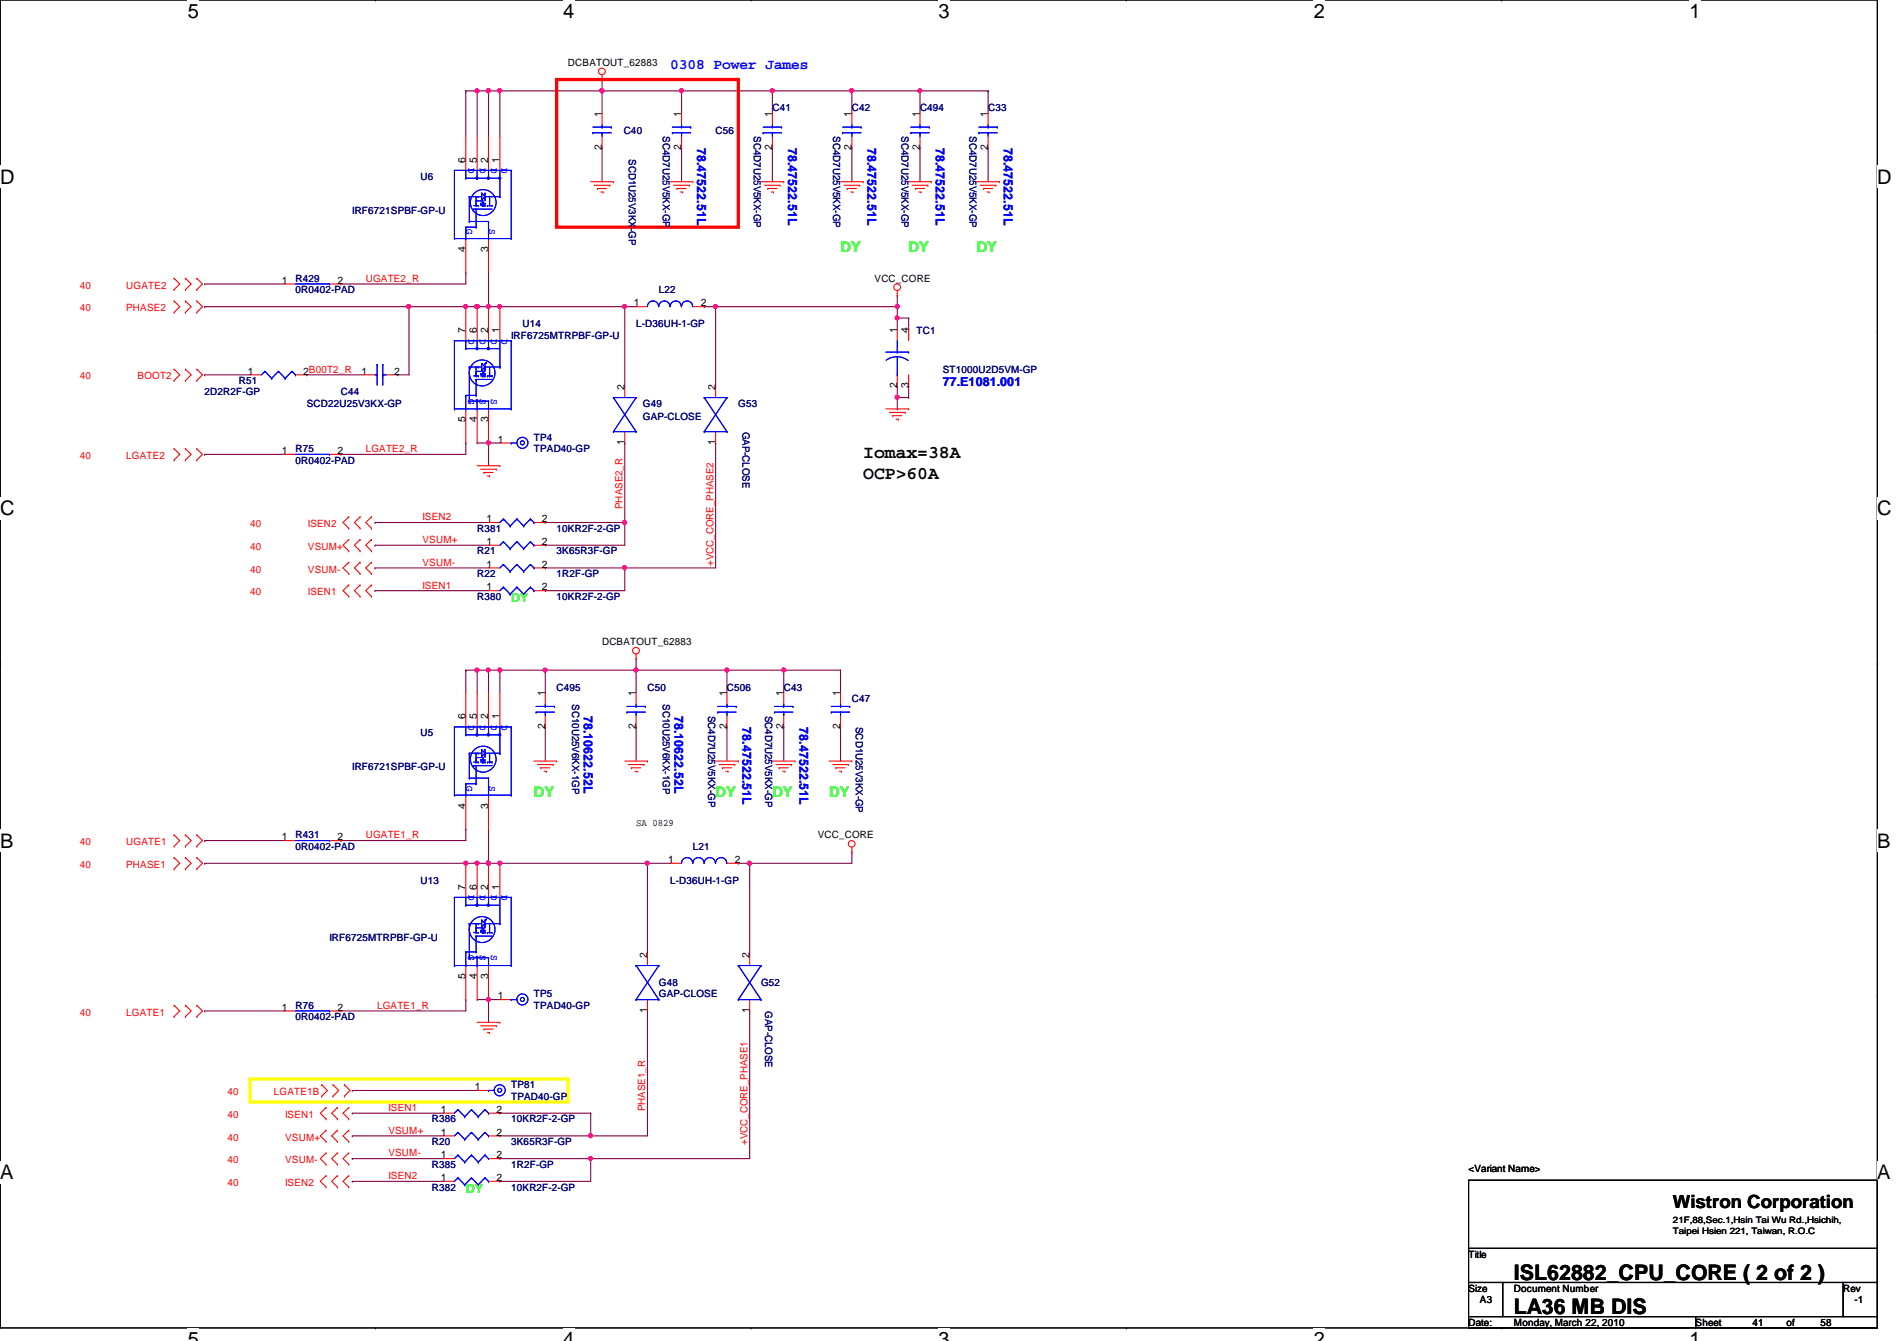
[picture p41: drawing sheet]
<svg xmlns="http://www.w3.org/2000/svg" width="297mm" height="210mm" viewBox="0 0 297 210" stroke-linecap="round" stroke-linejoin="round" font-family="sans-serif">
<defs><g id="words">
<g font-size="3.3">
<text x="237.1" y="200.3">ISL62882_CPU_CORE ( 2 of 2 )</text>
<text x="237.1" y="205.7">LA36 MB DIS</text>
</g>
<g font-size="3.1">
<text x="29.4" y="2.8">5</text>
<text x="88.2" y="2.8">4</text>
<text x="147" y="2.8">3</text>
<text x="205.7" y="2.8">2</text>
<text x="264.5" y="2.8">1</text>
<text x="0" y="28.7">D</text>
<text x="294" y="28.7">D</text>
<text x="0" y="80.7">C</text>
<text x="294" y="80.7">C</text>
<text x="0" y="132.7">B</text>
<text x="294" y="132.7">B</text>
<text x="0" y="184.6">A</text>
<text x="294" y="184.6">A</text>
<text x="29.4" y="210.7">5</text>
<text x="88.2" y="210.7">4</text>
<text x="147" y="210.7">3</text>
<text x="205.7" y="210.7">2</text>
<text x="264.5" y="210.7">1</text>
</g>
<g font-size="2.8">
<text x="135.2" y="71.7">Iomax=38A</text>
<text x="135.2" y="74.9">OCP&gt;60A</text>
<text x="262" y="189.1">Wistron Corporation</text>
</g>
<text font-size="2.3" fill="#00f" x="104.9" y="10.8">0308 Power James</text>
<g font-size="2.3" fill="#0f0">
<text x="131.6" y="39.5">DY</text>
<text x="142.3" y="39.5">DY</text>
<text x="152.9" y="39.5">DY</text>
<text x="83.6" y="124.8">DY</text>
<text x="112.1" y="124.8">DY</text>
<text x="120.9" y="124.8">DY</text>
<text x="129.8" y="124.8">DY</text>
</g>
<g font-size="1.9" fill="#00f">
<text x="109.2" y="23.1" transform="rotate(90 109.2 23.1)">78.47522.51L</text>
<text x="123.4" y="23.1" transform="rotate(90 123.4 23.1)">78.47522.51L</text>
<text x="135.8" y="23.1" transform="rotate(90 135.8 23.1)">78.47522.51L</text>
<text x="146.5" y="23.1" transform="rotate(90 146.5 23.1)">78.47522.51L</text>
<text x="157.2" y="23.1" transform="rotate(90 157.2 23.1)">78.47522.51L</text>
<text x="147.6" y="60.5">77.E1081.001</text>
<text x="91.4" y="112" transform="rotate(90 91.4 112)">78.10622.52L</text>
<text x="105.6" y="112" transform="rotate(90 105.6 112)">78.10622.52L</text>
<text x="116.3" y="113.8" transform="rotate(90 116.3 113.8)">78.47522.51L</text>
<text x="125.2" y="113.8" transform="rotate(90 125.2 113.8)">78.47522.51L</text>
</g>
<g font-size="1.9" fill="#0f0">
<text x="80" y="94.3">DY</text>
<text x="72.9" y="186.7">DY</text>
</g>
<g font-size="1.6">
<text x="88.9" y="10.3">DCBATOUT_62883</text>
<text x="94.2" y="23.5" transform="rotate(-90 94.2 23.5)">2</text>
<text x="94.2" y="18.3" transform="rotate(-90 94.2 18.3)">1</text>
<text x="106.7" y="23.5" transform="rotate(-90 106.7 23.5)">2</text>
<text x="106.7" y="18.3" transform="rotate(-90 106.7 18.3)">1</text>
<text x="120.9" y="23.5" transform="rotate(-90 120.9 23.5)">2</text>
<text x="120.9" y="18.3" transform="rotate(-90 120.9 18.3)">1</text>
<text x="133.3" y="23.5" transform="rotate(-90 133.3 23.5)">2</text>
<text x="133.3" y="18.3" transform="rotate(-90 133.3 18.3)">1</text>
<text x="144" y="23.5" transform="rotate(-90 144 23.5)">2</text>
<text x="144" y="18.3" transform="rotate(-90 144 18.3)">1</text>
<text x="154.7" y="23.5" transform="rotate(-90 154.7 23.5)">2</text>
<text x="154.7" y="18.3" transform="rotate(-90 154.7 18.3)">1</text>
<text x="72.9" y="25.4" transform="rotate(-90 72.9 25.4)">6</text>
<text x="74.7" y="25.4" transform="rotate(-90 74.7 25.4)">5</text>
<text x="76.5" y="25.4" transform="rotate(-90 76.5 25.4)">2</text>
<text x="78.2" y="25.4" transform="rotate(-90 78.2 25.4)">1</text>
<text x="72.9" y="39.5" transform="rotate(-90 72.9 39.5)">4</text>
<text x="76.5" y="39.5" transform="rotate(-90 76.5 39.5)">3</text>
<text x="44.2" y="44.4">1</text>
<text x="52.8" y="44.4">2</text>
<text x="99.3" y="48">1</text>
<text x="109.7" y="48">2</text>
<text x="136.9" y="44.1">VCC_CORE</text>
<text x="72.9" y="52.1" transform="rotate(-90 72.9 52.1)">7</text>
<text x="74.7" y="52.1" transform="rotate(-90 74.7 52.1)">6</text>
<text x="76.5" y="52.1" transform="rotate(-90 76.5 52.1)">2</text>
<text x="78.2" y="52.1" transform="rotate(-90 78.2 52.1)">1</text>
<text x="140.5" y="52.1" transform="rotate(-90 140.5 52.1)">1</text>
<text x="142.2" y="52.1" transform="rotate(-90 142.2 52.1)">4</text>
<text x="38.8" y="58.6">1</text>
<text x="47.5" y="58.6">2B00T2_R</text>
<text x="56.6" y="58.6">1</text>
<text x="61.7" y="58.6">2</text>
<text x="97.8" y="61" transform="rotate(-90 97.8 61)">2</text>
<text x="112" y="61" transform="rotate(-90 112 61)">2</text>
<text x="140.5" y="60.8" transform="rotate(-90 140.5 60.8)">2</text>
<text x="142.2" y="60.8" transform="rotate(-90 142.2 60.8)">3</text>
<text x="44.2" y="71.1">1</text>
<text x="52.8" y="71.1">2</text>
<text x="72.9" y="66.1" transform="rotate(-90 72.9 66.1)">5</text>
<text x="74.7" y="66.1" transform="rotate(-90 74.7 66.1)">4</text>
<text x="76.5" y="66.1" transform="rotate(-90 76.5 66.1)">3</text>
<text x="77.9" y="69.3">1</text>
<text x="97.8" y="69.7" transform="rotate(-90 97.8 69.7)">1</text>
<text x="112" y="69.7" transform="rotate(-90 112 69.7)">1</text>
<text x="76.2" y="81.7">1</text>
<text x="84.8" y="81.7">2</text>
<text x="76.2" y="85.3">1</text>
<text x="76.2" y="88.9">1</text>
<text x="84.8" y="85.3">2</text>
<text x="84.8" y="88.9">2</text>
<text x="76.2" y="92.4">1</text>
<text x="84.8" y="92.4">2</text>
<text x="94.3" y="101">DCBATOUT_62883</text>
<text x="72.9" y="112.6" transform="rotate(-90 72.9 112.6)">6</text>
<text x="74.7" y="112.6" transform="rotate(-90 74.7 112.6)">5</text>
<text x="76.5" y="112.6" transform="rotate(-90 76.5 112.6)">2</text>
<text x="78.2" y="112.6" transform="rotate(-90 78.2 112.6)">1</text>
<text x="85.3" y="109" transform="rotate(-90 85.3 109)">1</text>
<text x="99.6" y="109" transform="rotate(-90 99.6 109)">1</text>
<text x="113.8" y="109" transform="rotate(-90 113.8 109)">1</text>
<text x="122.7" y="109" transform="rotate(-90 122.7 109)">1</text>
<text x="131.6" y="109" transform="rotate(-90 131.6 109)">1</text>
<text x="85.3" y="114.1" transform="rotate(-90 85.3 114.1)">2</text>
<text x="99.6" y="114.1" transform="rotate(-90 99.6 114.1)">2</text>
<text x="113.8" y="114.1" transform="rotate(-90 113.8 114.1)">2</text>
<text x="122.7" y="114.1" transform="rotate(-90 122.7 114.1)">2</text>
<text x="131.6" y="114.1" transform="rotate(-90 131.6 114.1)">2</text>
<text x="44.2" y="131.5">1</text>
<text x="52.8" y="131.5">2</text>
<text x="72.9" y="126.6" transform="rotate(-90 72.9 126.6)">4</text>
<text x="76.5" y="126.6" transform="rotate(-90 76.5 126.6)">3</text>
<text x="99.6" y="129.2">SA 0829</text>
<text x="128.1" y="131.2">VCC_CORE</text>
<text x="104.6" y="135.1">1</text>
<text x="115.1" y="135.1">2</text>
<text x="72.9" y="139.2" transform="rotate(-90 72.9 139.2)">7</text>
<text x="74.7" y="139.2" transform="rotate(-90 74.7 139.2)">6</text>
<text x="76.5" y="139.2" transform="rotate(-90 76.5 139.2)">2</text>
<text x="78.2" y="139.2" transform="rotate(-90 78.2 139.2)">1</text>
<text x="101.3" y="149.9" transform="rotate(-90 101.3 149.9)">2</text>
<text x="117.3" y="149.9" transform="rotate(-90 117.3 149.9)">2</text>
<text x="72.9" y="153.2" transform="rotate(-90 72.9 153.2)">5</text>
<text x="74.7" y="153.2" transform="rotate(-90 74.7 153.2)">4</text>
<text x="76.5" y="153.2" transform="rotate(-90 76.5 153.2)">3</text>
<text x="44.2" y="158.2">1</text>
<text x="52.8" y="158.2">2</text>
<text x="77.9" y="156.4">1</text>
<text x="101.3" y="158.6" transform="rotate(-90 101.3 158.6)">1</text>
<text x="117.3" y="158.6" transform="rotate(-90 117.3 158.6)">1</text>
<text x="74.4" y="170.6">1</text>
<text x="69" y="177.8">1</text>
<text x="69" y="174.2">1</text>
<text x="77.7" y="177.8">2</text>
<text x="77.7" y="174.2">2</text>
<text x="69" y="184.9">1</text>
<text x="69" y="181.3">1</text>
<text x="77.7" y="184.9">2</text>
<text x="77.7" y="181.3">2</text>
<text x="230" y="183.5">&lt;Variant Name&gt;</text>
<text x="230" y="196.8">Title</text>
<text x="230" y="202.2">Size</text>
<text x="231.7" y="204">A3</text>
<text x="237.1" y="202.2">Document Number</text>
<text x="288.6" y="202.2">Rev</text>
<text x="290.4" y="204">-1</text>
<text x="230" y="207.5">Date:</text>
<text x="237.1" y="207.5">Monday, March 22, 2010</text>
<text x="265.5" y="207.5">Sheet</text>
<text x="274.4" y="207.5">41</text>
<text x="279.7" y="207.5">of</text>
<text x="285.1" y="207.5">58</text>
</g>
<g font-size="1.6" fill="#000080">
<text x="120.9" y="17.4">C41</text>
<text x="133.4" y="17.4">C42</text>
<text x="144.1" y="17.4">C494</text>
<text x="154.7" y="17.4">C33</text>
<text x="97.7" y="21">C40</text>
<text x="103.8" y="21.3" transform="rotate(90 103.8 21.3)">SC4D7U25V5KX-GP</text>
<text x="112.1" y="21">C56</text>
<text x="118" y="21.3" transform="rotate(90 118 21.3)">SC4D7U25V5KX-GP</text>
<text x="130.5" y="21.3" transform="rotate(90 130.5 21.3)">SC4D7U25V5KX-GP</text>
<text x="141.1" y="21.3" transform="rotate(90 141.1 21.3)">SC4D7U25V5KX-GP</text>
<text x="151.8" y="21.3" transform="rotate(90 151.8 21.3)">SC4D7U25V5KX-GP</text>
<text x="65.8" y="28.1">U6</text>
<text x="98.5" y="24.9" transform="rotate(90 98.5 24.9)">SCD1U25V3KX-GP</text>
<text x="55.2" y="33.4">IRF6721SPBF-GP-U</text>
<text x="46.3" y="44.1">R429</text>
<text x="46.3" y="45.9">0R0402-PAD</text>
<text x="103.2" y="45.9">L22</text>
<text x="80" y="53">IRF6725MTRPBF-GP-U</text>
<text x="81.8" y="51.2">U14</text>
<text x="99.6" y="51.2">L-D36UH-1-GP</text>
<text x="143.5" y="52.3">TC1</text>
<text x="147.6" y="58.3">ST1000U2D5VM-GP</text>
<text x="32" y="61.9">2D2R2F-GP</text>
<text x="37.4" y="60.1">R51</text>
<text x="48" y="63.7">SCD22U25V3KX-GP</text>
<text x="53.4" y="61.9">C44</text>
<text x="100.7" y="63.7">G49</text>
<text x="100.7" y="65.8">GAP-CLOSE</text>
<text x="115.6" y="63.7">G53</text>
<text x="46.3" y="70.8">R75</text>
<text x="83.6" y="69">TP4</text>
<text x="83.6" y="70.8">TPAD40-GP</text>
<text x="116.2" y="67.6" transform="rotate(90 116.2 67.6)">GAP-CLOSE</text>
<text x="46.3" y="72.6">0R0402-PAD</text>
<text x="74.7" y="83.2">R381</text>
<text x="87.2" y="83.2">10KR2F-2-GP</text>
<text x="74.7" y="86.8">R21</text>
<text x="87.2" y="86.8">3K65R3F-GP</text>
<text x="74.7" y="93.9">R380</text>
<text x="74.7" y="90.3">R22</text>
<text x="87.2" y="93.9">10KR2F-2-GP</text>
<text x="87.2" y="90.3">1R2F-GP</text>
<text x="87.2" y="108.1">C495</text>
<text x="89.6" y="110.2" transform="rotate(90 89.6 110.2)">SC10U25V6KX-1GP</text>
<text x="101.4" y="108.1">C50</text>
<text x="103.8" y="110.2" transform="rotate(90 103.8 110.2)">SC10U25V6KX-1GP</text>
<text x="110.9" y="112" transform="rotate(90 110.9 112)">SC4D7U25V5KX-GP</text>
<text x="113.8" y="108.1">C506</text>
<text x="119.8" y="112" transform="rotate(90 119.8 112)">SC4D7U25V5KX-GP</text>
<text x="122.7" y="108.1">C43</text>
<text x="133.4" y="109.9">C47</text>
<text x="134" y="113.8" transform="rotate(90 134 113.8)">SCD1U25V3KX-GP</text>
<text x="65.8" y="115.2">U5</text>
<text x="55.2" y="120.6">IRF6721SPBF-GP-U</text>
<text x="46.3" y="131.2">R431</text>
<text x="46.3" y="133">0R0402-PAD</text>
<text x="108.5" y="133">L21</text>
<text x="65.8" y="138.3">U13</text>
<text x="104.9" y="138.3">L-D36UH-1-GP</text>
<text x="51.6" y="147.2">IRF6725MTRPBF-GP-U</text>
<text x="103.2" y="154.3">G48</text>
<text x="119.2" y="154.3">G52</text>
<text x="46.3" y="157.9">R76</text>
<text x="46.3" y="159.7">0R0402-PAD</text>
<text x="83.6" y="156.1">TP5</text>
<text x="83.6" y="157.9">TPAD40-GP</text>
<text x="103.2" y="156.1">GAP-CLOSE</text>
<text x="119.8" y="158.2" transform="rotate(90 119.8 158.2)">GAP-CLOSE</text>
<text x="80" y="170.3">TP81</text>
<text x="80" y="172.1">TPAD40-GP</text>
<text x="67.6" y="179.2">R20</text>
<text x="67.6" y="175.7">R386</text>
<text x="80" y="175.7">10KR2F-2-GP</text>
<text x="80" y="179.2">3K65R3F-GP</text>
<text x="67.6" y="182.8">R385</text>
<text x="80" y="182.8">1R2F-GP</text>
<text x="67.6" y="186.4">R382</text>
<text x="80" y="186.4">10KR2F-2-GP</text>
</g>
<g font-size="1.6" fill="#00f">
<text x="73.4" y="26.3" transform="rotate(90 73.4 26.3)">D</text>
<text x="75.1" y="26.3" transform="rotate(90 75.1 26.3)">D</text>
<text x="76.9" y="26.3" transform="rotate(90 76.9 26.3)">D</text>
<text x="78.5" y="26.3" transform="rotate(90 78.5 26.3)">D</text>
<text x="73" y="35.9" transform="rotate(90 73 35.9)">G</text>
<text x="76.6" y="35.9" transform="rotate(90 76.6 35.9)">S</text>
<text x="73.4" y="53" transform="rotate(90 73.4 53)">D</text>
<text x="75.1" y="53" transform="rotate(90 75.1 53)">D</text>
<text x="76.9" y="53" transform="rotate(90 76.9 53)">D</text>
<text x="78.5" y="53" transform="rotate(90 78.5 53)">D</text>
<text x="73.4" y="62.4" transform="rotate(90 73.4 62.4)">G</text>
<text x="75.1" y="62.4" transform="rotate(90 75.1 62.4)">S</text>
<text x="76.9" y="62.4" transform="rotate(90 76.9 62.4)">S</text>
<text x="73.4" y="113.5" transform="rotate(90 73.4 113.5)">D</text>
<text x="75.1" y="113.5" transform="rotate(90 75.1 113.5)">D</text>
<text x="76.9" y="113.5" transform="rotate(90 76.9 113.5)">D</text>
<text x="78.5" y="113.5" transform="rotate(90 78.5 113.5)">D</text>
<text x="73" y="123" transform="rotate(90 73 123)">G</text>
<text x="76.6" y="123" transform="rotate(90 76.6 123)">S</text>
<text x="73.4" y="140.1" transform="rotate(90 73.4 140.1)">D</text>
<text x="75.1" y="140.1" transform="rotate(90 75.1 140.1)">D</text>
<text x="76.9" y="140.1" transform="rotate(90 76.9 140.1)">D</text>
<text x="78.5" y="140.1" transform="rotate(90 78.5 140.1)">D</text>
<text x="73.4" y="149.5" transform="rotate(90 73.4 149.5)">G</text>
<text x="75.1" y="149.5" transform="rotate(90 75.1 149.5)">S</text>
<text x="76.9" y="149.5" transform="rotate(90 76.9 149.5)">S</text>
</g>
<g font-size="1.6" fill="#f00">
<text x="12.5" y="45.2">40</text>
<text x="19.8" y="45.2">UGATE2</text>
<text x="57.3" y="44.1">UGATE2_R</text>
<text x="12.5" y="48.7">40</text>
<text x="19.8" y="48.7">PHASE2</text>
<text x="12.5" y="59.4">40</text>
<text x="21.5" y="59.4">BOOT2</text>
<text x="12.5" y="71.8">40</text>
<text x="19.8" y="71.8">LGATE2</text>
<text x="57.3" y="70.8">LGATE2_R</text>
<text x="39.2" y="82.5">40</text>
<text x="48.2" y="82.5">ISEN2</text>
<text x="66.2" y="81.4">ISEN2</text>
<text x="97.5" y="79.7" transform="rotate(-90 97.5 79.7)">PHASE2_R</text>
<text x="39.2" y="86.1">40</text>
<text x="39.2" y="89.6">40</text>
<text x="48.2" y="86.1">VSUM+</text>
<text x="48.2" y="89.6">VSUM-</text>
<text x="66.2" y="85">VSUM+</text>
<text x="66.2" y="88.6">VSUM-</text>
<text x="111.7" y="88.6" transform="rotate(-90 111.7 88.6)">+VCC_CORE_PHASE2</text>
<text x="39.2" y="93.2">40</text>
<text x="48.2" y="93.2">ISEN1</text>
<text x="66.2" y="92.1">ISEN1</text>
<text x="57.3" y="131.2">UGATE1_R</text>
<text x="12.5" y="135.8">40</text>
<text x="12.5" y="132.3">40</text>
<text x="19.8" y="135.8">PHASE1</text>
<text x="19.8" y="132.3">UGATE1</text>
<text x="12.5" y="159">40</text>
<text x="19.8" y="159">LGATE1</text>
<text x="59.1" y="157.9">LGATE1_R</text>
<text x="35.6" y="171.4">40</text>
<text x="42.9" y="171.4">LGATE1B</text>
<text x="60.8" y="173.9">ISEN1</text>
<text x="101" y="173.9" transform="rotate(-90 101 173.9)">PHASE1_R</text>
<text x="35.6" y="175">40</text>
<text x="35.6" y="178.5">40</text>
<text x="44.7" y="175">ISEN1</text>
<text x="44.7" y="178.5">VSUM+</text>
<text x="60.8" y="177.5">VSUM+</text>
<text x="117" y="179.2" transform="rotate(-90 117 179.2)">+VCC_CORE_PHASE1</text>
<text x="35.6" y="182.1">40</text>
<text x="35.6" y="185.6">40</text>
<text x="44.7" y="182.1">VSUM-</text>
<text x="44.7" y="185.6">ISEN2</text>
<text x="60.8" y="181">VSUM-</text>
<text x="60.8" y="184.6">ISEN2</text>
</g>
<g font-size="1.4">
<text x="262" y="191.4">21F,88,Sec.1,Hsin Tai Wu Rd.,Hsichih,</text>
<text x="262" y="193.2">Taipei Hsien 221, Taiwan, R.O.C</text>
</g>
</g></defs>
<path d="M0 0h294v207.9h-294z" fill="none" stroke="#000" stroke-width=".17"/>
<g fill="#fff">
<path d="M29.4 0h1.8v3.5h-1.8z"/>
<path d="M29.4 207.9h1.8v2h-1.8z"/>
</g>
<path d="M58.8 0h.1M58.8 207.9h.1" fill="none" stroke="#000" stroke-width=".17"/>
<g fill="#fff">
<path d="M88.2 0h1.7v3.5h-1.7z"/>
<path d="M88.2 207.9h1.7v2h-1.7z"/>
</g>
<path d="M117.6 0h.1M117.6 207.9h.1" fill="none" stroke="#000" stroke-width=".17"/>
<g fill="#fff">
<path d="M147 0h1.7v3.5h-1.7z"/>
<path d="M147 207.9h1.7v2h-1.7z"/>
</g>
<path d="M176.4 0h.1M176.4 207.9h.1" fill="none" stroke="#000" stroke-width=".17"/>
<g fill="#fff">
<path d="M205.7 0h1.8v3.5h-1.8z"/>
<path d="M205.7 207.9h1.8v2h-1.8z"/>
</g>
<path d="M235.2 0h.1M235.2 207.9h.1" fill="none" stroke="#000" stroke-width=".17"/>
<g fill="#fff">
<path d="M264.5 0h1.8v3.5h-1.8z"/>
<path d="M264.5 207.9h1.8v2h-1.8z"/>
<path d="M0 26h2.3v3.4h-2.3z"/>
<path d="M294 26h2.2v3.4h-2.2z"/>
<path d="M0 77.9h2.3v3.5h-2.3z"/>
<path d="M294 77.9h2.2v3.5h-2.2z"/>
</g>
<path d="M0 51.9h.1M294 51.9h.1" fill="none" stroke="#000" stroke-width=".17"/>
<g fill="#fff">
<path d="M0 129.9h2.1v3.4h-2.1z"/>
<path d="M294 129.9h2v3.4h-2z"/>
</g>
<path d="M0 103.9h.1M294 103.9h.1" fill="none" stroke="#000" stroke-width=".17"/>
<path d="M0 103.9h.1M294 103.9h.1" fill="none" stroke="#000" stroke-width=".16"/>
<g fill="#fff">
<path d="M0 181.8h2.1v3.5h-2.1z"/>
<path d="M294 181.8h2v3.5h-2z"/>
</g>
<path d="M0 155.9h.1M294 155.9h.1" fill="none" stroke="#000" stroke-width=".17"/>
<path d="M62.3 58.7h.1M62.3 58.7h1.7M78.3 48h.1M78.3 48h19.5M97.8 81.8h.1M97.8 81.8v3.5" fill="none" stroke="#800040" stroke-width=".17"/>
<circle cx="97.8" cy="48" r=".32" fill="#f0f"/>
<circle cx="97.8" cy="48" r=".32" fill="none" stroke="#f0f" stroke-width=".17"/>
<circle cx="78.2" cy="48" r=".32" fill="#f0f"/>
<circle cx="78.2" cy="48" r=".32" fill="none" stroke="#f0f" stroke-width=".17"/>
<path d="M32 48h.1M32 48h32M48 58.7h.1M48 58.7h8.9M72.9 42.7h.1M72.9 42.7v1.7M74.7 48h.1M74.7 48h1.8M140.5 46.2h.1M140.5 46.2v1.8" fill="none" stroke="#800040" stroke-width=".17"/>
<circle cx="74.7" cy="48" r=".32" fill="#f0f"/>
<circle cx="74.7" cy="48" r=".32" fill="none" stroke="#f0f" stroke-width=".17"/>
<path d="M97.8 48h.1M97.8 48v12.5M112.1 48h.1M112.1 48v12.5" fill="none" stroke="#800040" stroke-width=".17"/>
<circle cx="112" cy="48" r=".32" fill="#f0f"/>
<circle cx="112" cy="48" r=".32" fill="none" stroke="#f0f" stroke-width=".17"/>
<path d="M110.3 48h.1M110.3 48h1.8M112.1 69.3h.1M112.1 69.3v19.6h-14.3M97.8 88.9h.1" fill="none" stroke="#800040" stroke-width=".17"/>
<circle cx="97.8" cy="88.9" r=".32" fill="#f0f"/>
<circle cx="97.8" cy="88.9" r=".32" fill="none" stroke="#f0f" stroke-width=".17"/>
<path d="M85.4 81.8h.1M85.4 81.8h12.4" fill="none" stroke="#800040" stroke-width=".17"/>
<circle cx="97.8" cy="81.8" r=".32" fill="#f0f"/>
<circle cx="97.8" cy="81.8" r=".32" fill="none" stroke="#f0f" stroke-width=".17"/>
<path d="M72.9 14.2h.1M72.9 14.2h3.6M74.7 14.2h.1M94.3 12.4h.1M94.3 12.4v1.8M53.4 44.4h.1M53.4 44.4h19.5M58.7 81.8h.1M58.7 81.8h17.8M85.4 92.5h.1M85.4 92.5h12.4" fill="none" stroke="#800040" stroke-width=".17"/>
<circle cx="94.2" cy="14.2" r=".32" fill="#f0f"/>
<circle cx="94.2" cy="14.2" r=".32" fill="none" stroke="#f0f" stroke-width=".17"/>
<g fill="none" stroke="#800040" stroke-width=".17">
<path d="M72.9 14.2h.1M72.9 14.2v7.1M74.7 14.2h.1M74.7 14.2v7.1M140.5 49.8h.1M140.5 49.8v1.8M58.7 85.3h.1M58.7 88.9h.1M58.7 92.5h.1M58.7 85.3h17.8M58.7 88.9h17.8M58.7 92.5h17.8"/>
<path d="M85.4 88.9h.1M85.4 88.9h12.4"/>
</g>
<circle cx="74.7" cy="14.2" r=".32" fill="#f0f"/>
<circle cx="74.7" cy="14.2" r=".32" fill="none" stroke="#f0f" stroke-width=".17"/>
<path d="M76.5 14.2h.1M76.5 14.2v7.1M97.8 48h.1M97.8 48h1.8" fill="none" stroke="#800040" stroke-width=".17"/>
<circle cx="76.5" cy="14.2" r=".32" fill="#f0f"/>
<circle cx="76.5" cy="14.2" r=".32" fill="none" stroke="#f0f" stroke-width=".17"/>
<path d="M78.3 14.2h.1M78.3 14.2v7.1M76.5 48h.1M76.5 48h1.8" fill="none" stroke="#800040" stroke-width=".17"/>
<circle cx="76.5" cy="48" r=".32" fill="#f0f"/>
<circle cx="76.5" cy="48" r=".32" fill="none" stroke="#f0f" stroke-width=".17"/>
<path d="M72.9 48h.1M72.9 48h1.8M53.4 71.1h.1M72.9 69.3h.1M72.9 69.3v1.8h-19.5M76.5 69.3h.1M76.5 69.3v3.6" fill="none" stroke="#800040" stroke-width=".17"/>
<circle cx="74.7" cy="48" r=".32" fill="#f0f"/>
<circle cx="74.7" cy="48" r=".32" fill="none" stroke="#f0f" stroke-width=".17"/>
<circle cx="72.9" cy="48" r=".32" fill="#f0f"/>
<circle cx="72.9" cy="48" r=".32" fill="none" stroke="#f0f" stroke-width=".17"/>
<path d="M76.5 14.2h.1M76.5 14.2h1.8M94.3 14.2h.1M94.3 14.2v3.6M94.3 23.1h.1M94.3 23.1v5.3M32 58.7h.1M32 58.7h7.2M85.4 85.3h.1M85.4 85.3h12.4" fill="none" stroke="#800040" stroke-width=".17"/>
<circle cx="76.5" cy="14.2" r=".32" fill="#f0f"/>
<circle cx="76.5" cy="14.2" r=".32" fill="none" stroke="#f0f" stroke-width=".17"/>
<path d="M64 48h.1M64 48h8.9" fill="none" stroke="#800040" stroke-width=".17"/>
<circle cx="64" cy="48" r=".32" fill="#f0f"/>
<circle cx="64" cy="48" r=".32" fill="none" stroke="#f0f" stroke-width=".17"/>
<path d="M74.7 69.3h.1M74.7 69.3h1.8" fill="none" stroke="#800040" stroke-width=".17"/>
<circle cx="76.5" cy="69.3" r=".32" fill="#f0f"/>
<circle cx="76.5" cy="69.3" r=".32" fill="none" stroke="#f0f" stroke-width=".17"/>
<path d="M76.5 42.7h.1M76.5 42.7v5.3M76.5 156.5h.1M76.5 156.5v3.5" fill="none" stroke="#800040" stroke-width=".17"/>
<circle cx="76.5" cy="156.4" r=".32" fill="#f0f"/>
<circle cx="76.5" cy="156.4" r=".32" fill="none" stroke="#f0f" stroke-width=".17"/>
<path d="M78.3 135.1h.1M78.3 135.1h23.1M53.4 158.2h.1M72.9 156.5h.1M72.9 156.5v1.7h-19.5" fill="none" stroke="#800040" stroke-width=".17"/>
<circle cx="78.2" cy="135.1" r=".32" fill="#f0f"/>
<circle cx="78.2" cy="135.1" r=".32" fill="none" stroke="#f0f" stroke-width=".17"/>
<path d="M133.4 133.3h.1M133.4 133.3v1.8M78.3 174.2h.1M78.3 174.2h14.2M92.5 177.8h.1M92.5 177.8h8.9" fill="none" stroke="#800040" stroke-width=".17"/>
<circle cx="92.5" cy="177.8" r=".32" fill="#f0f"/>
<circle cx="92.5" cy="177.8" r=".32" fill="none" stroke="#f0f" stroke-width=".17"/>
<g fill="none" stroke="#800040" stroke-width=".17">
<path d="M101.4 135.1h.1M101.4 135.1v14.3M101.4 158.2h.1M101.4 158.2v19.6M55.2 177.8h.1M55.2 174.2h.1M55.2 177.8h14.2M55.2 174.2h14.2M55.2 181.4h.1M55.2 184.9h.1M55.2 184.9h14.2M55.2 181.4h14.2"/>
<path d="M78.3 184.9h.1M78.3 181.4h.1M78.3 181.4h14.2M92.5 181.4h.1M92.5 181.4v3.5h-14.2"/>
</g>
<circle cx="101.4" cy="135.1" r=".32" fill="#f0f"/>
<circle cx="101.4" cy="135.1" r=".32" fill="none" stroke="#f0f" stroke-width=".17"/>
<path d="M115.6 135.1h.1M115.6 135.1h1.8M117.4 135.1h.1M117.4 135.1v14.3M117.4 158.2h.1M117.4 158.2v23.2h-24.9M92.5 181.4h.1" fill="none" stroke="#800040" stroke-width=".17"/>
<circle cx="92.5" cy="181.3" r=".32" fill="#f0f"/>
<circle cx="92.5" cy="181.3" r=".32" fill="none" stroke="#f0f" stroke-width=".17"/>
<path d="M74.7 104.9h.1M74.7 104.9h1.8M53.4 131.6h.1M53.4 131.6h19.5M101.4 135.1h.1M101.4 135.1h3.5" fill="none" stroke="#800040" stroke-width=".17"/>
<circle cx="74.7" cy="104.9" r=".32" fill="#f0f"/>
<circle cx="74.7" cy="104.9" r=".32" fill="none" stroke="#f0f" stroke-width=".17"/>
<path d="M72.9 104.9h.1M72.9 104.9h1.8M72.9 104.9v3.6M76.5 104.9h.1M76.5 104.9v3.6M78.3 104.9h.1M78.3 104.9v3.6M74.7 135.1h.1M74.7 135.1h1.8" fill="none" stroke="#800040" stroke-width=".17"/>
<circle cx="76.5" cy="135.1" r=".32" fill="#f0f"/>
<circle cx="76.5" cy="135.1" r=".32" fill="none" stroke="#f0f" stroke-width=".17"/>
<circle cx="74.7" cy="135.1" r=".32" fill="#f0f"/>
<circle cx="74.7" cy="135.1" r=".32" fill="none" stroke="#f0f" stroke-width=".17"/>
<path d="M74.7 104.9h.1M74.7 104.9v3.6M72.9 135.1h.1M72.9 135.1h1.8" fill="none" stroke="#800040" stroke-width=".17"/>
<circle cx="72.9" cy="135.1" r=".32" fill="#f0f"/>
<circle cx="72.9" cy="135.1" r=".32" fill="none" stroke="#f0f" stroke-width=".17"/>
<path d="M76.5 104.9h.1M76.5 104.9h1.8" fill="none" stroke="#800040" stroke-width=".17"/>
<circle cx="76.5" cy="104.9" r=".32" fill="#f0f"/>
<circle cx="76.5" cy="104.9" r=".32" fill="none" stroke="#f0f" stroke-width=".17"/>
<path d="M76.5 135.1h.1M76.5 135.1h1.8" fill="none" stroke="#800040" stroke-width=".17"/>
<circle cx="76.5" cy="135.1" r=".32" fill="#f0f"/>
<circle cx="76.5" cy="135.1" r=".32" fill="none" stroke="#f0f" stroke-width=".17"/>
<path d="M117.4 135.1h.1M117.4 135.1h16" fill="none" stroke="#800040" stroke-width=".17"/>
<circle cx="117.4" cy="135.1" r=".32" fill="#f0f"/>
<circle cx="117.4" cy="135.1" r=".32" fill="none" stroke="#f0f" stroke-width=".17"/>
<g fill="none" stroke="#800040" stroke-width=".17">
<path d="M112.1 48h.1M112.1 48h28.4M97.8 69.3h.1M97.8 69.3v12.5M97.8 88.9h.1M97.8 88.9v3.6M72.9 129.8h.1M72.9 129.8v1.8M76.5 129.8h.1M76.5 129.8v5.3M74.7 156.5h.1M74.7 156.5h1.8"/>
<path d="M55.2 170.7h.1M55.2 170.7h19.5M78.3 177.8h.1M92.5 174.2h.1M92.5 174.2v3.6h-14.2"/>
</g>
<circle cx="140.5" cy="48" r=".32" fill="#f0f"/>
<circle cx="140.5" cy="48" r=".32" fill="none" stroke="#f0f" stroke-width=".17"/>
<g fill="none" stroke="#800040" stroke-width=".17">
<path d="M32 44.4h.1M32 44.4h12.5M64 48h.1M64 48v10.7M140.5 49.8h1.8M142.3 49.8h.1M32 71.1h.1M32 71.1h12.5M76.5 69.3h.1M76.5 69.3h1.8M32 131.6h.1M32 135.1h.1"/>
<path d="M32 131.6h12.5M32 135.1h40.9M32 158.2h.1M32 158.2h12.5M76.5 156.5h.1M76.5 156.5h1.8"/>
</g>
<circle cx="140.5" cy="49.8" r=".32" fill="#f0f"/>
<circle cx="140.5" cy="49.8" r=".32" fill="none" stroke="#f0f" stroke-width=".17"/>
<path d="M140.5 48h.1M140.5 48v1.8M142.3 51.6h.1M142.3 49.8v1.8M140.5 62.2h.1M140.5 60.5v1.7" fill="none" stroke="#800040" stroke-width=".17"/>
<circle cx="140.5" cy="62.2" r=".32" fill="#f0f"/>
<circle cx="140.5" cy="62.2" r=".32" fill="none" stroke="#f0f" stroke-width=".17"/>
<path d="M94.3 14.2h.1M94.3 14.2h12.4M106.7 14.2h.1M106.7 14.2v3.6M106.7 23.1h.1M106.7 23.1v5.3M140.5 64h.1M142.3 62.2h.1M142.3 60.5h.1M142.3 62.2h-1.8v1.8M142.3 60.5v1.7" fill="none" stroke="#800040" stroke-width=".17"/>
<circle cx="94.2" cy="14.2" r=".32" fill="#f0f"/>
<circle cx="94.2" cy="14.2" r=".32" fill="none" stroke="#f0f" stroke-width=".17"/>
<path d="M85.4 113.8h.1M85.4 104.9h.1M85.4 104.9v3.6M85.4 113.8v5.3M99.6 113.8h.1M99.6 104.9h.1M99.6 104.9v3.6M99.6 113.8v5.3" fill="none" stroke="#800040" stroke-width=".17"/>
<circle cx="99.6" cy="104.9" r=".32" fill="#f0f"/>
<circle cx="99.6" cy="104.9" r=".32" fill="none" stroke="#f0f" stroke-width=".17"/>
<path d="M78.3 14.2h.1M78.3 14.2h16" fill="none" stroke="#800040" stroke-width=".17"/>
<circle cx="78.2" cy="14.2" r=".32" fill="#f0f"/>
<circle cx="78.2" cy="14.2" r=".32" fill="none" stroke="#f0f" stroke-width=".17"/>
<path d="M85.4 104.9h.1M85.4 104.9h14.2" fill="none" stroke="#800040" stroke-width=".17"/>
<circle cx="85.4" cy="104.9" r=".32" fill="#f0f"/>
<circle cx="85.4" cy="104.9" r=".32" fill="none" stroke="#f0f" stroke-width=".17"/>
<path d="M78.3 104.9h.1M78.3 104.9h7.1M99.6 103.1h.1M99.6 103.1v1.8" fill="none" stroke="#800040" stroke-width=".17"/>
<circle cx="78.2" cy="104.9" r=".32" fill="#f0f"/>
<circle cx="78.2" cy="104.9" r=".32" fill="none" stroke="#f0f" stroke-width=".17"/>
<path d="M106.7 14.2h14.2M120.9 14.2h.1M120.9 23.1h.1M120.9 23.1v5.3M133.4 23.1h.1M133.4 23.1v5.3M144.1 23.1h.1M144.1 23.1v5.3M154.7 23.1h.1M154.7 23.1v5.3" fill="none" stroke="#800040" stroke-width=".17"/>
<circle cx="106.7" cy="14.2" r=".32" fill="#f0f"/>
<circle cx="106.7" cy="14.2" r=".32" fill="none" stroke="#f0f" stroke-width=".17"/>
<circle cx="120.9" cy="14.2" r=".32" fill="#f0f"/>
<circle cx="120.9" cy="14.2" r=".32" fill="none" stroke="#f0f" stroke-width=".17"/>
<path d="M120.9 14.2h.1M120.9 14.2v3.6M120.9 14.2h12.5M133.4 14.2h.1" fill="none" stroke="#800040" stroke-width=".17"/>
<circle cx="133.4" cy="14.2" r=".32" fill="#f0f"/>
<circle cx="133.4" cy="14.2" r=".32" fill="none" stroke="#f0f" stroke-width=".17"/>
<path d="M133.4 14.2h.1M133.4 14.2v3.6M133.4 14.2h10.7M144.1 14.2h.1" fill="none" stroke="#800040" stroke-width=".17"/>
<circle cx="144" cy="14.2" r=".32" fill="#f0f"/>
<circle cx="144" cy="14.2" r=".32" fill="none" stroke="#f0f" stroke-width=".17"/>
<g fill="none" stroke="#800040" stroke-width=".17">
<path d="M144.1 14.2h.1M144.1 14.2v3.6M144.1 14.2h10.6M154.7 14.2h.1M154.7 14.2v3.6M113.8 113.8h.1M113.8 104.9h.1M113.8 104.9v3.6M113.8 113.8v5.3M122.7 113.8h.1M122.7 104.9h.1M122.7 104.9v3.6"/>
<path d="M122.7 113.8v5.3"/>
</g>
<circle cx="122.7" cy="104.9" r=".32" fill="#f0f"/>
<circle cx="122.7" cy="104.9" r=".32" fill="none" stroke="#f0f" stroke-width=".17"/>
<path d="M99.6 104.9h.1M99.6 104.9h32M113.8 104.9h.1M122.7 104.9h.1M131.6 113.8h.1M131.6 104.9h.1M131.6 104.9v3.6M131.6 113.8v5.3" fill="none" stroke="#800040" stroke-width=".17"/>
<circle cx="113.8" cy="104.9" r=".32" fill="#f0f"/>
<circle cx="113.8" cy="104.9" r=".32" fill="none" stroke="#f0f" stroke-width=".17"/>
<g fill="none" stroke="#f00" stroke-width=".17">
<path d="M94.3 12.4h.1M94.3 11.7v.7M72.9 21.3v5.4M72.9 37.3v5.4M74.7 21.3v5.4M76.5 21.3v5.4M76.5 37.3v5.4M78.3 21.3v5.4M92.5 28.4h3.6M93 29h2.5M93.6 29.5h.1M93.6 29.5h1.4"/>
<path d="M94.1 30.1h.3M94.4 30.1h.1M95.5 29h.1M96.1 28.4h.1M104.9 28.4h3.6M105.5 29h2.4M106 29.5h.1M106 29.5h1.4M106.5 30.1h.4M106.9 30.1h.1M107.9 29h.1M108.5 28.4h.1"/>
<path d="M119.2 28.4h3.5M119.7 29h2.5M120.2 29.5h.1M120.2 29.5h1.5M120.8 30.1h.3M121.1 30.1h.1M122.2 29h.1M122.7 28.4h.1M131.6 28.4h3.6M132.2 29h2.4M132.7 29.5h.1M132.7 29.5h1.4"/>
<path d="M133.2 30.1h.4M133.6 30.1h.1M134.6 29h.1M135.2 28.4h.1M142.3 28.4h3.5M142.8 29h2.5M143.3 29.5h.1M143.3 29.5h1.5M143.9 30.1h.3M144.2 30.1h.1M145.3 29h.1M145.8 28.4h.1"/>
<path d="M152.9 28.4h3.6M153.5 29h2.5M154 29.5h.1M154 29.5h1.4M154.6 30.1h.3M154.9 30.1h.1M156 29h.1M156.5 28.4h.1M27.3 48.9h.1M27.3 47.1h.1M27.3 59.6h.1M27.3 57.8h.1"/>
<path d="M27.3 45.3h.1M27.3 43.6h.1M27.3 47.1l.8 .9-.8 .9M27.3 43.6l.8 .8-.8 .9M27.3 57.8l.8 .9-.8 .9M29 47.1h.1M29 48.9h.1M29 57.8h.1M29 59.6h.1M29 43.6h.1M29 45.3h.1M29 47.1l.9 .9-.9 .9"/>
<path d="M29 57.8l.9 .9-.9 .9M29 43.6l.9 .8-.9 .9M30.8 48.9h.1M30.8 47.1h.1M30.8 59.6h.1M30.8 57.8h.1M30.8 45.3h.1M30.8 43.6h.1M30.8 43.6l.9 .8-.9 .9M30.8 47.1l.9 .9-.9 .9M30.8 57.8l.9 .9-.9 .9M39.2 58.7h1.7"/>
<path d="M44.5 44.4h1.8M46.3 58.7h1.7M51.6 44.4h1.8M140.5 46.2h.1M140.5 45.5v.7M140.5 51.6v1.7M140.5 58.7v1.8M142.3 51.6v1.7M142.3 58.7v1.8M27.3 72h.1M27.3 70.2h.1M27.3 70.2l.8 .9-.8 .9"/>
<path d="M29 70.2h.1M29 72h.1M29 70.2l.9 .9-.9 .9M30.8 72h.1M30.8 70.2h.1M30.8 70.2l.9 .9-.9 .9M74.7 72.9h3.6M75.3 73.4h2.4M75.8 74h.1M75.8 74h1.4M76.3 74.5h.4M76.7 74.5h.1"/>
<path d="M77.7 73.4h.1M78.3 72.9h.1M138.7 64h3.6M139.3 64.6h2.4M139.8 65.1h.1M139.8 65.1h1.4M140.3 65.6h.4M140.7 65.6h.1M141.7 64.6h.1M142.3 64h.1M54.6 82.7h.1M54.6 80.9h.1"/>
<path d="M54.6 86.2h.1M54.6 84.5h.1M54.6 89.8h.1M54.6 88h.1M54.6 93.3h.1M54.6 91.6h.1M54.6 84.5l-.9 .8 .9 .9M54.6 80.9l-.9 .9 .9 .9M54.6 88l-.9 .9 .9 .9M54.6 91.6l-.9 .9 .9 .8M56.4 80.9h.1M56.4 82.7h.1"/>
<path d="M56.4 84.5h.1M56.4 86.2h.1M56.4 88h.1M56.4 89.8h.1M56.4 91.6h.1M56.4 93.3h.1M56.4 80.9l-.9 .9 .9 .9M56.4 84.5l-.9 .8 .9 .9M56.4 88l-.9 .9 .9 .9M56.4 91.6l-.9 .9 .9 .8M58.2 82.7h.1M58.2 80.9h.1"/>
<path d="M58.2 86.2h.1M58.2 84.5h.1M58.2 89.8h.1M58.2 88h.1M58.2 93.3h.1M58.2 91.6h.1M58.2 80.9l-.9 .9 .9 .9M58.2 84.5l-.9 .8 .9 .9M58.2 88l-.9 .9 .9 .9M58.2 91.6l-.9 .9 .9 .8M83.6 119.1h3.6M84.2 119.7h2.4"/>
<path d="M85.4 108.5v1.7M85.4 112v1.8M86.6 119.7h.1M87.2 119.1h.1M97.8 119.1h3.6M98.4 119.7h2.4M99.6 103.1h.1M99.6 102.4v.7M100.8 119.7h.1M101.4 119.1h.1M112.1 119.1h3.5M112.6 119.7h2.5"/>
<path d="M113.8 108.5v1.7M113.8 112v1.8M115.1 119.7h.1M115.6 119.1h.1M120.9 119.1h3.6M121.5 119.7h2.4M123.9 119.7h.1M124.5 119.1h.1M129.8 119.1h3.6M130.4 119.7h2.4M132.8 119.7h.1M133.4 119.1h.1"/>
<path d="M27.3 136h.1M27.3 134.2h.1M27.3 132.5h.1M27.3 130.7h.1M27.3 134.2l.8 .9-.8 .9M27.3 130.7l.8 .9-.8 .9M29 134.2h.1M29 136h.1M29 130.7h.1M29 132.5h.1M29 134.2l.9 .9-.9 .9M29 130.7l.9 .9-.9 .9"/>
<path d="M30.8 136h.1M30.8 134.2h.1M30.8 132.5h.1M30.8 130.7h.1M30.8 130.7l.9 .9-.9 .9M30.8 134.2l.9 .9-.9 .9M84.7 120.2h.1M84.7 120.2h1.4M85.2 120.7h.4M85.6 120.7h.1M98.9 120.2h.1M98.9 120.2h1.4"/>
<path d="M99.4 120.7h.4M99.8 120.7h.1M113.1 120.2h.1M113.1 120.2h1.5M113.7 120.7h.3M114 120.7h.1M122 120.2h.1M122 120.2h1.4M122.6 120.7h.3M122.9 120.7h.1M130.9 120.2h.1M130.9 120.2h1.4"/>
<path d="M131.4 120.7h.4M131.8 120.7h.1M133.4 133.3h.1M133.4 132.6v.7M27.3 159.1h.1M27.3 157.4h.1M27.3 157.4l.8 .8-.8 .9M29 157.4h.1M29 159.1h.1M29 157.4l.9 .8-.9 .9M30.8 159.1h.1M30.8 157.4h.1"/>
<path d="M30.8 157.4l.9 .8-.9 .9M50.4 171.6h.1M50.4 169.8h.1M50.4 169.8l.9 .9-.9 .9M51.1 175.1h.1M51.1 173.4h.1M51.1 178.7h.1M51.1 176.9h.1M51.1 176.9l-.9 .9 .9 .9M51.1 173.4l-.9 .8 .9 .9M52.2 169.8h.1M52.2 171.6h.1"/>
<path d="M52.2 169.8l.8 .9-.8 .9M52.8 173.4h.1M52.8 175.1h.1M52.8 176.9h.1M52.8 178.7h.1M52.8 173.4l-.9 .8 .9 .9M52.8 176.9l-.9 .9 .9 .9M53.9 171.6h.1M53.9 169.8h.1M53.9 169.8l.9 .9-.9 .9M54.6 175.1h.1M54.6 173.4h.1"/>
<path d="M54.6 178.7h.1M54.6 176.9h.1M54.6 173.4l-.9 .8 .9 .9M54.6 176.9l-.9 .9 .9 .9M74.7 160h3.6M75.3 160.6h2.4M75.8 161.1h.1M75.8 161.1h1.4M76.3 161.6h.4M76.7 161.6h.1M77.7 160.6h.1M78.3 160h.1"/>
<path d="M51.1 182.2h.1M51.1 180.5h.1M51.1 185.8h.1M51.1 184h.1M51.1 180.5l-.9 .9 .9 .8M51.1 184l-.9 .9 .9 .9M52.8 180.5h.1M52.8 182.2h.1M52.8 184h.1M52.8 185.8h.1M52.8 180.5l-.9 .9 .9 .8M52.8 184l-.9 .9 .9 .9"/>
<path d="M54.6 182.2h.1M54.6 180.5h.1M54.6 185.8h.1M54.6 184h.1M54.6 180.5l-.9 .9 .9 .8M54.6 184l-.9 .9 .9 .9M69.4 184.9h1.8M76.5 184.9h1.8"/>
<circle cx="94.3" cy="11.2" r=".52"/>
<circle cx="140.5" cy="45" r=".52"/>
<circle cx="99.6" cy="101.8" r=".52"/>
<circle cx="133.4" cy="132.1" r=".52"/>
</g>
<path d="M230 184.7h64v10.7h-64zM230 195.4h64v5.3h-64zM230 200.7h5.3v5.4h-5.3zM230 206.1h35.5v1.8h-35.5zM235.3 200.7h53.3v5.4h-53.3zM265.5 206.1h28.5v1.8h-28.5zM288.6 200.7h5.4v5.4h-5.4z" fill="none" stroke="#000" stroke-width=".17"/>
<path d="M39.2 168.9h49.7v3.6h-49.7z" fill="none" stroke="#ff0" stroke-width=".51"/>
<path d="M87.2 12.4h28.4v23.2h-28.4z" fill="none" stroke="#f00" stroke-width=".51"/>
<g fill="none" stroke="#00f" stroke-width=".17">
<path d="M72.9 27.9h.1M72.9 26.7h.1M72.9 35.6h.1M72.9 37.3h.1M72.9 27.9h5.4M72.9 26.7v1.2M72.9 35.6v1.7M72.9 35.6h1.6M73.5 30.8h.1M73.5 34.7h.1M73.5 30.8h1.9M73.5 30.8v3.9"/>
<path d="M73.5 34.7h3M74.2 32.7h.1M74.2 32.2h.7M74.2 32.7h2.8M74.5 30.8h.1M74.5 31.8h.1M74.5 32.2h.1M74.5 31.5h.1M74.5 35.6h.1M74.5 30.8v1.4M74.5 32.7v2.9M74.5 31.5h1.1"/>
<path d="M74.9 30.8h.1M74.9 32.2h.1M75.3 31.8h.1M75.3 32.2h.6M75.3 31.8h.6M75.3 31.8l.3 .4M75.4 31.3h.1M75.4 30.2h.1M75.4 31.8h.1M75.4 30.2v1.1M75.4 30.2l.5 .6M75.6 32.2h.1"/>
<path d="M75.6 31.7h.1M75.6 31.5h.1M75.6 31.5v.3M75.9 30.2h.1M75.9 31.3h.1M75.9 30.8h.1M75.9 32.2h.1M75.9 31.8h.1M75.9 30.2v1.1M75.9 30.8l-.5 .5M75.9 30.8h2.4M75.9 31.8l-.3 .4"/>
<path d="M76.3 32.2h.1M76.3 32.2h.7M76.5 34.7h.1M76.7 32.2h.1M76.7 30.8v1.4M77 32.2h.1M78.3 30.8h.1M41.5 58.1h.1M41.5 58.1l-.6 .6M41.5 58.1l1 1.1M42.5 59.2h.1M43.6 58.1h.1"/>
<path d="M43.6 58.1l-1.1 1.1M43.6 58.1l1.1 1.1M44.7 59.2h.1M45.7 58.1h.1M45.7 58.1l-1 1.1M45.7 58.1l.6 .6M46.3 58.7h.1M46.3 44.4h5.3M51.6 44.4h.1M138.7 55.1h3.6M140.5 55.8l.7 .1 1 .5M140.5 55.8l-1.1 .2-.6 .4"/>
<path d="M140.5 55.1h.1M140.5 58.7h.1M140.5 53.3v1.8M140.5 55.8v2.9M142.3 55.1h.1M83.9 111.5h.1M83.9 110.6h2.9M83.9 111.5h2.9M85.4 110.6h.1M85.4 111.5h.1M85.4 110.2v.4M85.4 111.5v.5"/>
<path d="M86.8 110.6h.1M112.4 111.5h.1M112.4 110.6h2.9M112.4 111.5h2.9M113.8 110.6h.1M113.8 111.5h.1M113.8 110.2v.4M113.8 111.5v.5M115.3 110.6h.1M71.7 184.4h.1M71.7 184.4l-.5 .5M71.7 184.4l1.1 1.1"/>
<path d="M72.8 185.5h.1M73.8 184.4h.1M73.8 184.4l-1 1.1M73.8 184.4l1.1 1.1M74.9 185.5h.1M75.9 184.4h.1M75.9 184.4l-1 1.1M75.9 184.4l.6 .5M76.5 184.9h.1"/>
<circle cx="75.7" cy="31.7" r="2.03"/>
</g>
<path d="M74.6 27.8h.2v.2h-.2z" fill-rule="evenodd" fill="#00f"/>
<path d="M74.6 27.8h.2v.2h-.2z" fill="none" stroke="#00f" stroke-width=".17"/>
<path d="M76.4 27.8h.2v.2h-.2z" fill-rule="evenodd" fill="#00f"/>
<g fill="none" stroke="#00f" stroke-width=".17">
<path d="M71.2 26.7h.1M71.2 37.3h.1M71.2 26.7h8.8M71.2 26.7v10.6M71.2 37.3h8.8M74.7 27.9h.1M74.7 26.7v1.2M76.4 27.8h.2v.2h-.2zM76.5 26.7h.1M76.5 26.7v1.2M78.3 30.8h.1M78.3 26.7v4.1"/>
<path d="M80 26.7h.1M80 37.3h.1M80 26.7v10.6"/>
</g>
<path d="M78.1 27.8h.2v.2h-.2z" fill-rule="evenodd" fill="#00f"/>
<g fill="none" stroke="#00f" stroke-width=".17">
<path d="M72.9 27.9h.1M72.9 26.7h.1M72.9 35.6h.1M72.9 37.3h.1M72.9 27.9h5.4M72.9 26.7v1.2M72.9 35.6v1.7M72.9 35.6h1.6M73.5 30.8h.1M73.5 34.7h.1M73.5 30.8h1.9M73.5 30.8v3.9"/>
<path d="M73.5 34.7h3M74.2 32.7h.1M74.2 32.2h.7M74.2 32.7h2.8M74.5 30.8h.1M74.5 31.8h.1M74.5 32.2h.1M74.5 31.5h.1M74.5 35.6h.1M74.5 30.8v1.4M74.5 32.7v2.9M74.5 31.5h1.1"/>
<path d="M74.9 30.8h.1M74.9 32.2h.1M75.3 31.8h.1M75.3 32.2h.6M75.3 31.8h.6M75.3 31.8l.3 .4M75.4 31.3h.1M75.4 30.2h.1M75.4 31.8h.1M75.4 30.2v1.1M75.4 30.2l.5 .6M75.6 32.2h.1"/>
<path d="M75.6 31.7h.1M75.6 31.5h.1M75.6 31.5v.3M75.9 30.2h.1M75.9 31.3h.1M75.9 30.8h.1M75.9 32.2h.1M75.9 31.8h.1M75.9 30.2v1.1M75.9 30.8l-.5 .5M75.9 30.8h2.4M75.9 31.8l-.3 .4"/>
<path d="M76.3 32.2h.1M76.3 32.2h.7M76.5 37.3h.1M76.5 34.7h.1M76.5 34.7v2.6M76.7 32.2h.1M76.7 30.8v1.4M77 32.2h.1M78.1 27.8h.2v.2h-.2zM78.3 30.8h.1"/>
<circle cx="75.7" cy="31.7" r="2.03"/>
</g>
<path d="M74.6 27.8h.2v.2h-.2z" fill-rule="evenodd" fill="#00f"/>
<path d="M74.6 27.8h.2v.2h-.2z" fill="none" stroke="#00f" stroke-width=".17"/>
<path d="M76.4 27.8h.2v.2h-.2z" fill-rule="evenodd" fill="#00f"/>
<g fill="none" stroke="#00f" stroke-width=".17">
<path d="M71.2 26.7h.1M71.2 37.3h.1M71.2 26.7h8.8M71.2 26.7v10.6M71.2 37.3h8.8M74.7 27.9h.1M74.7 26.7v1.2M76.4 27.8h.2v.2h-.2zM76.5 26.7h.1M76.5 26.7v1.2M78.3 30.8h.1M78.3 26.7v4.1"/>
<path d="M80 26.7h.1M80 37.3h.1M80 26.7v10.6"/>
</g>
<path d="M78.1 27.8h.2v.2h-.2z" fill-rule="evenodd" fill="#00f"/>
<g fill="none" stroke="#00f" stroke-width=".17">
<path d="M92.8 19.9h2.9M94.3 19.9h.1M94.3 19.6v.3M95.7 19.9h.1M105.3 19.9h2.9M106.7 19.9h.1M106.7 19.6v.3M108.2 19.9h.1M131.9 19.9h2.9M133.4 19.9h.1M133.4 19.6v.3M134.8 19.9h.1"/>
<path d="M142.6 19.9h2.9M144.1 19.9h.1M144.1 19.6v.3M145.5 19.9h.1M153.3 19.9h2.9M154.7 19.9h.1M154.7 19.6v.3M156.2 19.9h.1M76.5 37.3h.1M76.5 34.7v2.6M78.1 27.8h.2v.2h-.2zM92.8 20.8h.1"/>
<path d="M92.8 20.8h2.9M94.3 20.8h.1M94.3 20.8v.5M105.3 20.8h.1M105.3 20.8h2.9M106.7 20.8h.1M106.7 20.8v.5M131.9 20.8h.1M131.9 20.8h2.9M133.4 20.8h.1M133.4 20.8v.5M142.6 20.8h.1"/>
<path d="M142.6 20.8h2.9M144.1 20.8h.1M144.1 20.8v.5M153.3 20.8h.1M153.3 20.8h2.9M154.7 20.8h.1M154.7 20.8v.5M58.7 58.7h.4M59.1 58.7h.1M59.1 57.1h.1M59.1 57.1v3.2M59.9 57.1h.1"/>
<path d="M59.9 58.7h.1M59.9 58.7h.6M59.9 57.1v3.2M46.3 71.1h5.3M51.6 71.1h.1M80 69.3h.1M80 69.3h.9M96.1 62.2h.1M96.1 67.6h.1M96.1 67.6h3.5M96.1 62.2l3.5 5.4M96.1 62.2h3.5"/>
<path d="M99.6 67.6h.1M99.6 62.2h.1M99.6 62.2l-3.5 5.4M110.3 62.2h.1M110.3 67.6h.1M110.3 67.6h3.5M110.3 62.2h3.5M110.3 62.2l3.5 5.4M113.8 67.6h.1M113.8 62.2h.1M113.8 62.2l-3.5 5.4M78.8 91.9h.1"/>
<path d="M78.8 81.2h.1M78.8 84.8h.1M78.8 91.9l-.5 .6M78.8 91.9l1.1 1.1M78.8 81.2l-.5 .6M78.8 81.2l1.1 1.1M78.8 84.8l-.5 .5M78.8 84.8l1.1 1.1M79.9 93h.1M79.9 82.3h.1M79.9 85.9h.1M80.9 91.9h.1"/>
<path d="M80.9 81.2h.1M80.9 84.8h.1M80.9 91.9l-1 1.1M80.9 91.9l1.1 1.1M80.9 81.2l-1 1.1M80.9 81.2l1.1 1.1M80.9 84.8l-1 1.1M80.9 84.8l1.1 1.1M82 93h.1M82 82.3h.1M82 85.9h.1M83.1 91.9h.1"/>
<path d="M83.1 81.2h.1M83.1 84.8h.1M83.1 91.9l-1.1 1.1M83.1 91.9l.5 .6M83.1 81.2l-1.1 1.1M83.1 81.2l.5 .6M83.1 84.8l-1.1 1.1M83.1 84.8l.5 .5M83.6 92.5h.1M83.6 81.8h.1M83.6 85.3h.1M98.2 111.5h.1"/>
<path d="M98.2 110.6h2.8M98.2 111.5h2.8M99.6 110.6h.1M99.6 111.5h.1M99.6 110.2v.4M99.6 111.5v.5M101 110.6h.1M121.3 111.5h.1M121.3 110.6h2.9M121.3 111.5h2.9M122.7 110.6h.1M122.7 111.5h.1"/>
<path d="M122.7 110.2v.4M122.7 111.5v.5M124.2 110.6h.1M130.2 111.5h.1M130.2 110.6h2.9M130.2 111.5h2.9M131.6 110.6h.1M131.6 111.5h.1M131.6 110.2v.4M131.6 111.5v.5M133.1 110.6h.1M106.7 135.1a.87 .87 0 0 1 .9-.9 .87 .87 0 0 1 .9 .9"/>
<path d="M108.5 135.1a.87 .87 0 0 1 .9-.9 .87 .87 0 0 1 .8 .9M110.3 135.1a.87 .87 0 0 1 .8-.9 .87 .87 0 0 1 .9 .9M112.1 135.1a.87 .87 0 0 1 .8-.9 .87 .87 0 0 1 .9 .9M46.3 158.2h5.3M51.6 158.2h.1M72.9 141.7h.1M72.9 140.5h.1M72.9 149h.1M72.9 151.1h.1M72.9 141.7h5.4M72.9 140.5v1.2M72.9 149v2.1"/>
<path d="M72.9 149h1.6M73.5 144.6h.1M73.5 149.9h.1M73.5 144.6h1.9M73.5 144.6v5.3M73.5 149.9h3M74.2 146h.7M74.5 144.6h.1M74.5 145.6h.1M74.5 146h.1M74.5 145.2h.1M74.5 146.5h.1"/>
<path d="M74.5 149h.1M74.5 144.6v1.4M74.5 146.5v2.5M74.5 145.2h1.1M74.5 146.5h2.5M74.7 151.1h.1M74.7 149.9v1.2M74.9 144.6h.1M74.9 146h.1M75.3 145.6h.1M75.3 146h.6M75.3 145.6h.6"/>
<path d="M75.3 145.6l.3 .4M75.4 145.1h.1M75.4 144h.1M75.4 145.6h.1M75.4 144v1.1M75.4 144l.5 .6M75.6 146h.1M75.6 145.5h.1M75.6 145.2h.1M75.6 145.2v.4M75.9 144h.1M75.9 145.1h.1"/>
<path d="M75.9 144.6h.1M75.9 146h.1M75.9 145.6h.1M75.9 144v1.1M75.9 144.6l-.5 .5M75.9 144.6h2.4M75.9 145.6l-.3 .4M76.3 146h.1M76.3 146h.7M76.5 149.9h.1M76.5 149.9v1.2M76.7 146h.1"/>
<path d="M76.7 144.6v1.4M77 146h.1M78.3 144.6h.1M80 156.5h.1M80 156.5h.9M71.7 177.2h.1M71.7 177.2l-.5 .6M71.7 177.2l1.1 1.2M72.8 178.4h.1M73.8 177.2h.1M73.8 177.2l-1 1.2M73.8 177.2l1.1 1.2"/>
<path d="M74.9 178.4h.1M75.9 177.2h.1M75.9 177.2l-1 1.2M75.9 177.2l.6 .6M76.5 177.8h.1"/>
<circle cx="81.8" cy="69.3" r=".32"/>
<circle cx="81.8" cy="69.3" r=".87"/>
<circle cx="75.5" cy="145.5" r="2.03"/>
<circle cx="81.8" cy="156.4" r=".32"/>
<circle cx="81.8" cy="156.4" r=".87"/>
</g>
<g fill="none" stroke="#f00" stroke-width=".17">
<path d="M94.3 17.8v1.8M106.7 17.8v1.8M133.4 17.8v1.8M144.1 17.8v1.8M154.7 17.8v1.8M94.3 21.3v1.8M106.7 21.3v1.8M133.4 21.3v1.8M144.1 21.3v1.8M154.7 21.3v1.8M56.9 58.7h1.8M60.5 58.7h1.8"/>
<path d="M44.5 71.1h1.8M51.6 71.1h1.8M78.3 69.3h1.7M97.8 60.5v1.7M97.8 67.6v1.7M112.1 60.5v1.7M112.1 67.6v1.7M76.5 92.5h1.8M76.5 81.8h1.8M76.5 85.3h1.8M83.6 92.5h1.8M83.6 81.8h1.8"/>
<path d="M83.6 85.3h1.8M99.6 108.5v1.7M99.6 112v1.8M122.7 108.5v1.7M122.7 112v1.8M131.6 108.5v1.7M131.6 112v1.8M72.9 135.1v5.4M74.7 135.1v5.4M76.5 135.1v5.4M78.3 135.1v5.4M104.9 135.1h1.8"/>
<path d="M113.8 135.1h1.8M44.5 158.2h1.8M51.6 158.2h1.8M72.9 151.1v5.4M74.7 151.1v5.4M76.5 151.1v5.4M78.3 156.5h1.7M69.4 177.8h1.8M76.5 177.8h1.8"/>
</g>
<path d="M74.6 149.7h.2v.3h-.2z" fill-rule="evenodd" fill="#00f"/>
<path d="M74.6 149.7h.2v.3h-.2z" fill="none" stroke="#00f" stroke-width=".17"/>
<path d="M74.6 141.6h.2v.2h-.2z" fill-rule="evenodd" fill="#00f"/>
<path d="M74.6 141.6h.2v.2h-.2z" fill="none" stroke="#00f" stroke-width=".17"/>
<path d="M76.4 141.6h.2v.2h-.2z" fill-rule="evenodd" fill="#00f"/>
<g fill="none" stroke="#00f" stroke-width=".17">
<path d="M71.2 140.5h.1M71.2 151.1h.1M71.2 140.5h8.8M71.2 140.5v10.6M71.2 151.1h8.8M72.9 141.7h.1M72.9 140.5h.1M72.9 149h.1M72.9 151.1h.1M72.9 141.7h5.4M72.9 140.5v1.2M72.9 149v2.1"/>
<path d="M72.9 149h1.6M73.5 144.6h.1M73.5 149.9h.1M73.5 144.6h1.9M73.5 144.6v5.3M73.5 149.9h3M74.2 146h.7M74.5 144.6h.1M74.5 145.6h.1M74.5 146h.1M74.5 145.2h.1M74.5 146.5h.1"/>
<path d="M74.5 149h.1M74.5 144.6v1.4M74.5 146.5v2.5M74.5 145.2h1.1M74.5 146.5h2.5M74.7 141.7h.1M74.7 151.1h.1M74.7 140.5v1.2M74.7 149.9v1.2M74.9 144.6h.1M74.9 146h.1M75.3 145.6h.1"/>
<path d="M75.3 146h.6M75.3 145.6h.6M75.3 145.6l.3 .4M75.4 145.1h.1M75.4 144h.1M75.4 145.6h.1M75.4 144v1.1M75.4 144l.5 .6M75.6 146h.1M75.6 145.5h.1M75.6 145.2h.1M75.6 145.2v.4"/>
<path d="M75.8 145.2h.1M75.9 144h.1M75.9 145.1h.1M75.9 144.6h.1M75.9 146h.1M75.9 145.6h.1M75.9 145.1l-.1 .1M75.9 144v1.1M75.9 144.6l-.5 .5M75.9 144.6h2.4M75.9 145.6l-.3 .4M76.2 143.8h.1"/>
<path d="M76.2 143.8l-.3 .2M76.3 146h.1M76.3 146h.7M76.4 141.6h.2v.2h-.2zM76.5 140.5h.1M76.5 149.9h.1M76.5 140.5v1.2M76.5 149.9v1.2M76.7 146h.1M76.7 144.6v1.4M77 146h.1M78.3 144.6h.1"/>
<path d="M78.3 140.5v4.1M80 140.5h.1M80 151.1h.1M80 140.5v10.6"/>
<circle cx="75.5" cy="145.5" r="2.03"/>
</g>
<path d="M74.6 149.7h.2v.3h-.2z" fill-rule="evenodd" fill="#00f"/>
<path d="M74.6 149.7h.2v.3h-.2z" fill="none" stroke="#00f" stroke-width=".17"/>
<path d="M74.6 141.6h.2v.2h-.2z" fill-rule="evenodd" fill="#00f"/>
<path d="M74.6 141.6h.2v.2h-.2z" fill="none" stroke="#00f" stroke-width=".17"/>
<path d="M76.4 141.6h.2v.2h-.2z" fill-rule="evenodd" fill="#00f"/>
<g fill="none" stroke="#00f" stroke-width=".17">
<path d="M72.9 54.6h.1M72.9 53.3h.1M72.9 54.6h5.4M72.9 53.3v1.3M73.5 57.4h.1M73.5 57.4h1.9M73.5 57.4v5.4M74.2 58.8h.7M74.5 57.4h.1M74.5 58.5h.1M74.5 58.8h.1M74.5 58.1h.1"/>
<path d="M74.5 59.4h.1M74.5 57.4v1.4M74.5 59.4v2.5M74.5 58.1h1.1M74.5 59.4h2.5M74.9 57.4h.1M74.9 58.8h.1M75.3 58.5h.1M75.3 58.8h.6M75.3 58.5h.6M75.3 58.5l.3 .3M75.4 58h.1"/>
<path d="M75.4 56.9h.1M75.4 58.5h.1M75.4 56.9v1.1M75.4 56.9l.5 .5M75.6 58.8h.1M75.6 58.3h.1M75.6 58.1h.1M75.6 58.1v.4M75.9 56.9h.1M75.9 58h.1M75.9 57.4h.1M75.9 58.8h.1"/>
<path d="M75.9 58.5h.1M75.9 56.9v1.1M75.9 57.4l-.5 .6M75.9 57.4h2.4M75.9 58.5l-.3 .3M76.3 58.8h.1M76.3 58.8h.7M76.7 58.8h.1M76.7 57.4v1.4M77 58.8h.1M78.3 57.4h.1M72.9 61.9h.1"/>
<path d="M72.9 64h.1M72.9 61.9v2.1M72.9 61.9h1.6M73.5 62.8h.1M73.5 62.8h3M74.5 61.9h.1M74.7 64h.1M74.7 62.8v1.2M76.5 62.8h.1M76.5 62.8v1.2M78.8 88.3h.1M78.8 88.3l-.5 .6"/>
<path d="M78.8 88.3l1.1 1.2M79.9 89.5h.1M80.9 88.3h.1M80.9 88.3l-1 1.2M80.9 88.3l1.1 1.2M82 89.5h.1M83.1 88.3h.1M83.1 88.3l-1.1 1.2M83.1 88.3l.5 .6M83.6 88.9h.1M71.2 140.5h.1M71.2 151.1h.1"/>
<path d="M71.2 140.5h8.8M71.2 140.5v10.6M71.2 151.1h8.8M74.7 141.7h.1M74.7 140.5v1.2M75.8 145.2h.1M75.9 145.1l-.1 .1M76.2 143.8h.1M76.2 143.8l-.3 .2M76.4 141.6h.2v.2h-.2zM76.5 140.5h.1M76.5 140.5v1.2"/>
<path d="M78.3 144.6h.1M78.3 140.5v4.1M80 140.5h.1M80 151.1h.1M80 140.5v10.6"/>
<circle cx="75.5" cy="58.4" r="2.03"/>
</g>
<path d="M72.9 48v5.3M74.7 48v5.3M76.5 48v5.3M78.3 48v5.3M72.9 64v5.3M74.7 64v5.3M76.5 64v5.3M76.5 88.9h1.8M83.6 88.9h1.8" fill="none" stroke="#f00" stroke-width=".17"/>
<path d="M74.6 62.6h.2v.3h-.2z" fill-rule="evenodd" fill="#00f"/>
<path d="M74.6 62.6h.2v.3h-.2z" fill="none" stroke="#00f" stroke-width=".17"/>
<path d="M74.6 54.4h.2v.3h-.2z" fill-rule="evenodd" fill="#00f"/>
<path d="M74.6 54.4h.2v.3h-.2z" fill="none" stroke="#00f" stroke-width=".17"/>
<path d="M76.4 54.4h.2v.3h-.2z" fill-rule="evenodd" fill="#00f"/>
<g fill="none" stroke="#00f" stroke-width=".17">
<path d="M71.2 53.3h.1M71.2 53.3h8.8M71.2 53.3v10.7M72.9 54.6h.1M72.9 53.3h.1M72.9 54.6h5.4M72.9 53.3v1.3M73.5 57.4h.1M73.5 57.4h1.9M73.5 57.4v5.4M74.2 58.8h.7M74.5 57.4h.1"/>
<path d="M74.5 58.5h.1M74.5 58.8h.1M74.5 58.1h.1M74.5 59.4h.1M74.5 57.4v1.4M74.5 59.4v2.5M74.5 58.1h1.1M74.5 59.4h2.5M74.7 54.6h.1M74.7 53.3v1.3M74.9 57.4h.1M74.9 58.8h.1"/>
<path d="M75.3 58.5h.1M75.3 58.8h.6M75.3 58.5h.6M75.3 58.5l.3 .3M75.4 58h.1M75.4 56.9h.1M75.4 58.5h.1M75.4 56.9v1.1M75.4 56.9l.5 .5M75.6 58.8h.1M75.6 58.3h.1M75.6 58.1h.1"/>
<path d="M75.6 58.1v.4M75.8 58.1h.1M75.9 56.9h.1M75.9 58h.1M75.9 57.4h.1M75.9 58.8h.1M75.9 58.5h.1M75.9 58l-.1 .1M75.9 56.9v1.1M75.9 57.4l-.5 .6M75.9 57.4h2.4M75.9 58.5l-.3 .3"/>
<path d="M76.2 56.7h.1M76.2 56.7l-.3 .2M76.3 58.8h.1M76.3 58.8h.7M76.4 54.4h.2v.3h-.2zM76.5 53.3h.1M76.5 53.3v1.3M76.7 58.8h.1M76.7 57.4v1.4M77 58.8h.1M78.3 57.4h.1M78.3 53.3v4.1"/>
<path d="M80 53.3h.1M80 53.3v10.7M71.2 64h.1M71.2 64h8.8M72.9 61.9h.1M72.9 64h.1M72.9 61.9v2.1M72.9 61.9h1.6M73.5 62.8h.1M73.5 62.8h3M74.5 61.9h.1M74.7 64h.1"/>
<path d="M74.7 62.8v1.2M76.5 62.8h.1M76.5 62.8v1.2M80 64h.1"/>
<circle cx="75.5" cy="58.4" r="2.03"/>
</g>
<path d="M74.6 62.6h.2v.3h-.2z" fill-rule="evenodd" fill="#00f"/>
<path d="M74.6 62.6h.2v.3h-.2z" fill="none" stroke="#00f" stroke-width=".17"/>
<path d="M74.6 54.4h.2v.3h-.2z" fill-rule="evenodd" fill="#00f"/>
<path d="M74.6 54.4h.2v.3h-.2z" fill="none" stroke="#00f" stroke-width=".17"/>
<path d="M76.4 54.4h.2v.3h-.2z" fill-rule="evenodd" fill="#00f"/>
<g fill="none" stroke="#00f" stroke-width=".17">
<path d="M119.5 19.9h2.9M120.9 19.9h.1M120.9 19.6v.3M122.4 19.9h.1M119.5 20.8h.1M119.5 20.8h2.9M120.9 20.8h.1M120.9 20.8v.5M71.2 53.3h.1M71.2 53.3h8.8M71.2 53.3v10.7M74.7 54.6h.1"/>
<path d="M74.7 53.3v1.3M75.8 58.1h.1M75.9 58l-.1 .1M76.2 56.7h.1M76.2 56.7l-.3 .2M76.4 54.4h.2v.3h-.2zM76.5 53.3h.1M76.5 53.3v1.3M78.3 57.4h.1M78.3 53.3v4.1M80 53.3h.1M80 53.3v10.7"/>
<path d="M101.4 48a.87 .87 0 0 1 .9-.9 .87 .87 0 0 1 .8 .9M103.2 48a.87 .87 0 0 1 .8-.9 .87 .87 0 0 1 .9 .9M104.9 48a.87 .87 0 0 1 .9-.9 .87 .87 0 0 1 .9 .9M106.7 48a.87 .87 0 0 1 .9-.9 .87 .87 0 0 1 .9 .9M71.2 64h.1M71.2 64h8.8M80 64h.1M72.9 115h.1M72.9 113.8h.1M72.9 115h5.4M72.9 113.8v1.2M73.5 117.9h.1"/>
<path d="M73.5 117.9h1.9M73.5 117.9v3.9M74.2 119.8h.1M74.2 119.3h.7M74.2 119.8h2.8M74.5 117.9h.1M74.5 119h.1M74.5 119.3h.1M74.5 118.6h.1M74.5 117.9v1.4M74.5 119.8v2.9M74.5 118.6h1.1"/>
<path d="M74.9 117.9h.1M74.9 119.3h.1M75.3 119h.1M75.3 119.3h.6M75.3 119h.6M75.3 119l.3 .3M75.4 118.4h.1M75.4 117.3h.1M75.4 119h.1M75.4 117.3v1.1M75.4 117.3l.5 .6M75.6 119.3h.1"/>
<path d="M75.6 118.8h.1M75.6 118.6h.1M75.6 118.6v.4M75.9 117.3h.1M75.9 118.4h.1M75.9 117.9h.1M75.9 119.3h.1M75.9 119h.1M75.9 117.3v1.1M75.9 117.9l-.5 .5M75.9 117.9h2.4M75.9 119l-.3 .3"/>
<path d="M76.3 119.3h.1M76.3 119.3h.7M76.7 119.3h.1M76.7 117.9v1.4M77 119.3h.1M78.3 117.9h.1M72.9 122.7h.1M72.9 124.5h.1M72.9 122.7v1.8M72.9 122.7h1.6M73.5 121.8h.1M73.5 121.8h3"/>
<path d="M74.5 122.7h.1M76.5 121.8h.1M115.6 151.1h.1M115.6 156.5h.1M115.6 156.5h3.6M115.6 151.1l3.6 5.4M115.6 151.1h3.6M119.2 156.5h.1M119.2 151.1h.1M119.2 151.1l-3.6 5.4M71.7 173.7h.1M71.7 173.7l-.5 .5"/>
<path d="M71.7 173.7l1.1 1.1M72.8 174.8h.1M73.8 173.7h.1M73.8 173.7l-1 1.1M73.8 173.7l1.1 1.1M74.9 174.8h.1M75.9 173.7h.1M75.9 173.7l-1 1.1M75.9 173.7l.6 .5M76.5 174.2h.1M76.5 170.7h.1M76.5 170.7h.9"/>
<circle cx="75.7" cy="118.8" r="2.03"/>
<circle cx="78.2" cy="170.7" r=".32"/>
<circle cx="78.3" cy="170.7" r=".87"/>
</g>
<g fill="none" stroke="#f00" stroke-width=".17">
<path d="M120.9 17.8v1.8M120.9 21.3v1.8M99.6 48h1.8M108.5 48h1.8M72.9 108.5v5.3M74.7 108.5v5.3M76.5 108.5v5.3M78.3 108.5v5.3M72.9 124.5v5.3M76.5 124.5v5.3M117.4 149.4v1.7M117.4 156.5v1.7"/>
<path d="M69.4 174.2h1.8M74.7 170.7h1.8M76.5 174.2h1.8"/>
</g>
<path d="M74.6 114.9h.2v.2h-.2z" fill-rule="evenodd" fill="#00f"/>
<path d="M74.6 114.9h.2v.2h-.2z" fill="none" stroke="#00f" stroke-width=".17"/>
<path d="M76.4 114.9h.2v.2h-.2z" fill-rule="evenodd" fill="#00f"/>
<g fill="none" stroke="#00f" stroke-width=".17">
<path d="M71.2 113.8h.1M71.2 113.8h8.8M71.2 113.8v10.7M74.7 115h.1M74.7 113.8v1.2M76.4 114.9h.2v.2h-.2zM76.5 113.8h.1M76.5 113.8v1.2M78.3 117.9h.1M78.3 113.8v4.1M80 113.8h.1M80 113.8v10.7"/>
<path d="M71.2 124.5h.1M71.2 124.5h8.8M80 124.5h.1"/>
</g>
<path d="M78.1 114.9h.2v.2h-.2z" fill-rule="evenodd" fill="#00f"/>
<g fill="none" stroke="#00f" stroke-width=".17">
<path d="M72.9 115h.1M72.9 113.8h.1M72.9 115h5.4M72.9 113.8v1.2M73.5 117.9h.1M73.5 117.9h1.9M73.5 117.9v3.9M74.2 119.8h.1M74.2 119.3h.7M74.2 119.8h2.8M74.5 117.9h.1M74.5 119h.1"/>
<path d="M74.5 119.3h.1M74.5 118.6h.1M74.5 117.9v1.4M74.5 119.8v2.9M74.5 118.6h1.1M74.9 117.9h.1M74.9 119.3h.1M75.3 119h.1M75.3 119.3h.6M75.3 119h.6M75.3 119l.3 .3M75.4 118.4h.1"/>
<path d="M75.4 117.3h.1M75.4 119h.1M75.4 117.3v1.1M75.4 117.3l.5 .6M75.6 119.3h.1M75.6 118.8h.1M75.6 118.6h.1M75.6 118.6v.4M75.9 117.3h.1M75.9 118.4h.1M75.9 117.9h.1M75.9 119.3h.1"/>
<path d="M75.9 119h.1M75.9 117.3v1.1M75.9 117.9l-.5 .5M75.9 117.9h2.4M75.9 119l-.3 .3M76.3 119.3h.1M76.3 119.3h.7M76.7 119.3h.1M76.7 117.9v1.4M77 119.3h.1M78.1 114.9h.2v.2h-.2zM78.3 117.9h.1"/>
<path d="M72.9 122.7h.1M72.9 124.5h.1M72.9 122.7v1.8M72.9 122.7h1.6M73.5 121.8h.1M73.5 121.8h3M74.5 122.7h.1M76.5 124.5h.1M76.5 121.8h.1M76.5 121.8v2.7"/>
<circle cx="75.7" cy="118.8" r="2.03"/>
</g>
<path d="M74.6 114.9h.2v.2h-.2z" fill-rule="evenodd" fill="#00f"/>
<path d="M74.6 114.9h.2v.2h-.2z" fill="none" stroke="#00f" stroke-width=".17"/>
<path d="M76.4 114.9h.2v.2h-.2z" fill-rule="evenodd" fill="#00f"/>
<g fill="none" stroke="#00f" stroke-width=".17">
<path d="M71.2 113.8h.1M71.2 113.8h8.8M71.2 113.8v10.7M74.7 115h.1M74.7 113.8v1.2M76.4 114.9h.2v.2h-.2zM76.5 113.8h.1M76.5 113.8v1.2M78.3 117.9h.1M78.3 113.8v4.1M80 113.8h.1M80 113.8v10.7"/>
<path d="M71.2 124.5h.1M71.2 124.5h8.8M80 124.5h.1"/>
</g>
<path d="M78.1 114.9h.2v.2h-.2z" fill-rule="evenodd" fill="#00f"/>
<g fill="none" stroke="#00f" stroke-width=".17">
<path d="M78.1 114.9h.2v.2h-.2zM46.3 131.6h5.3M51.6 131.6h.1M76.5 124.5h.1M76.5 121.8v2.7M99.6 151.1h.1M99.6 156.5h.1M99.6 156.5h3.6M99.6 151.1l3.6 5.4M99.6 151.1h3.6M103.2 156.5h.1M103.2 151.1h.1"/>
<path d="M103.2 151.1l-3.6 5.4M71.7 180.8h.1M71.7 180.8l-.5 .6M71.7 180.8l1.1 1.1M72.8 181.9h.1M73.8 180.8h.1M73.8 180.8l-1 1.1M73.8 180.8l1.1 1.1M74.9 181.9h.1M75.9 180.8h.1M75.9 180.8l-1 1.1M75.9 180.8l.6 .6"/>
<path d="M76.5 181.4h.1"/>
</g>
<path d="M44.5 131.6h1.8M51.6 131.6h1.8M101.4 149.4v1.7M101.4 156.5v1.7M69.4 181.4h1.8M76.5 181.4h1.8" fill="none" stroke="#f00" stroke-width=".17"/>
<circle cx="97.8" cy="48" r=".32" fill="#f0f"/>
<circle cx="97.8" cy="48" r=".32" fill="none" stroke="#f0f" stroke-width=".17"/>
<circle cx="78.2" cy="48" r=".32" fill="#f0f"/>
<circle cx="78.2" cy="48" r=".32" fill="none" stroke="#f0f" stroke-width=".17"/>
<circle cx="74.7" cy="48" r=".32" fill="#f0f"/>
<circle cx="74.7" cy="48" r=".32" fill="none" stroke="#f0f" stroke-width=".17"/>
<circle cx="112" cy="48" r=".32" fill="#f0f"/>
<circle cx="112" cy="48" r=".32" fill="none" stroke="#f0f" stroke-width=".17"/>
<circle cx="97.8" cy="88.9" r=".32" fill="#f0f"/>
<circle cx="97.8" cy="88.9" r=".32" fill="none" stroke="#f0f" stroke-width=".17"/>
<circle cx="97.8" cy="81.8" r=".32" fill="#f0f"/>
<circle cx="97.8" cy="81.8" r=".32" fill="none" stroke="#f0f" stroke-width=".17"/>
<circle cx="94.2" cy="14.2" r=".32" fill="#f0f"/>
<circle cx="94.2" cy="14.2" r=".32" fill="none" stroke="#f0f" stroke-width=".17"/>
<circle cx="74.7" cy="14.2" r=".32" fill="#f0f"/>
<circle cx="74.7" cy="14.2" r=".32" fill="none" stroke="#f0f" stroke-width=".17"/>
<circle cx="76.5" cy="14.2" r=".32" fill="#f0f"/>
<circle cx="76.5" cy="14.2" r=".32" fill="none" stroke="#f0f" stroke-width=".17"/>
<circle cx="76.5" cy="48" r=".32" fill="#f0f"/>
<circle cx="76.5" cy="48" r=".32" fill="none" stroke="#f0f" stroke-width=".17"/>
<circle cx="74.7" cy="48" r=".32" fill="#f0f"/>
<circle cx="74.7" cy="48" r=".32" fill="none" stroke="#f0f" stroke-width=".17"/>
<circle cx="72.9" cy="48" r=".32" fill="#f0f"/>
<circle cx="72.9" cy="48" r=".32" fill="none" stroke="#f0f" stroke-width=".17"/>
<circle cx="76.5" cy="14.2" r=".32" fill="#f0f"/>
<circle cx="76.5" cy="14.2" r=".32" fill="none" stroke="#f0f" stroke-width=".17"/>
<circle cx="64" cy="48" r=".32" fill="#f0f"/>
<circle cx="64" cy="48" r=".32" fill="none" stroke="#f0f" stroke-width=".17"/>
<circle cx="76.5" cy="69.3" r=".32" fill="#f0f"/>
<circle cx="76.5" cy="69.3" r=".32" fill="none" stroke="#f0f" stroke-width=".17"/>
<circle cx="76.5" cy="156.4" r=".32" fill="#f0f"/>
<circle cx="76.5" cy="156.4" r=".32" fill="none" stroke="#f0f" stroke-width=".17"/>
<circle cx="78.2" cy="135.1" r=".32" fill="#f0f"/>
<circle cx="78.2" cy="135.1" r=".32" fill="none" stroke="#f0f" stroke-width=".17"/>
<circle cx="92.5" cy="177.8" r=".32" fill="#f0f"/>
<circle cx="92.5" cy="177.8" r=".32" fill="none" stroke="#f0f" stroke-width=".17"/>
<circle cx="101.4" cy="135.1" r=".32" fill="#f0f"/>
<circle cx="101.4" cy="135.1" r=".32" fill="none" stroke="#f0f" stroke-width=".17"/>
<circle cx="92.5" cy="181.3" r=".32" fill="#f0f"/>
<circle cx="92.5" cy="181.3" r=".32" fill="none" stroke="#f0f" stroke-width=".17"/>
<circle cx="74.7" cy="104.9" r=".32" fill="#f0f"/>
<circle cx="74.7" cy="104.9" r=".32" fill="none" stroke="#f0f" stroke-width=".17"/>
<circle cx="76.5" cy="135.1" r=".32" fill="#f0f"/>
<circle cx="76.5" cy="135.1" r=".32" fill="none" stroke="#f0f" stroke-width=".17"/>
<circle cx="74.7" cy="135.1" r=".32" fill="#f0f"/>
<circle cx="74.7" cy="135.1" r=".32" fill="none" stroke="#f0f" stroke-width=".17"/>
<circle cx="72.9" cy="135.1" r=".32" fill="#f0f"/>
<circle cx="72.9" cy="135.1" r=".32" fill="none" stroke="#f0f" stroke-width=".17"/>
<circle cx="76.5" cy="104.9" r=".32" fill="#f0f"/>
<circle cx="76.5" cy="104.9" r=".32" fill="none" stroke="#f0f" stroke-width=".17"/>
<circle cx="76.5" cy="135.1" r=".32" fill="#f0f"/>
<circle cx="76.5" cy="135.1" r=".32" fill="none" stroke="#f0f" stroke-width=".17"/>
<circle cx="117.4" cy="135.1" r=".32" fill="#f0f"/>
<circle cx="117.4" cy="135.1" r=".32" fill="none" stroke="#f0f" stroke-width=".17"/>
<circle cx="140.5" cy="48" r=".32" fill="#f0f"/>
<circle cx="140.5" cy="48" r=".32" fill="none" stroke="#f0f" stroke-width=".17"/>
<circle cx="140.5" cy="49.8" r=".32" fill="#f0f"/>
<circle cx="140.5" cy="49.8" r=".32" fill="none" stroke="#f0f" stroke-width=".17"/>
<circle cx="140.5" cy="62.2" r=".32" fill="#f0f"/>
<circle cx="140.5" cy="62.2" r=".32" fill="none" stroke="#f0f" stroke-width=".17"/>
<circle cx="94.2" cy="14.2" r=".32" fill="#f0f"/>
<circle cx="94.2" cy="14.2" r=".32" fill="none" stroke="#f0f" stroke-width=".17"/>
<circle cx="99.6" cy="104.9" r=".32" fill="#f0f"/>
<circle cx="99.6" cy="104.9" r=".32" fill="none" stroke="#f0f" stroke-width=".17"/>
<circle cx="78.2" cy="14.2" r=".32" fill="#f0f"/>
<circle cx="78.2" cy="14.2" r=".32" fill="none" stroke="#f0f" stroke-width=".17"/>
<circle cx="85.4" cy="104.9" r=".32" fill="#f0f"/>
<circle cx="85.4" cy="104.9" r=".32" fill="none" stroke="#f0f" stroke-width=".17"/>
<circle cx="78.2" cy="104.9" r=".32" fill="#f0f"/>
<circle cx="78.2" cy="104.9" r=".32" fill="none" stroke="#f0f" stroke-width=".17"/>
<circle cx="106.7" cy="14.2" r=".32" fill="#f0f"/>
<circle cx="106.7" cy="14.2" r=".32" fill="none" stroke="#f0f" stroke-width=".17"/>
<circle cx="120.9" cy="14.2" r=".32" fill="#f0f"/>
<circle cx="120.9" cy="14.2" r=".32" fill="none" stroke="#f0f" stroke-width=".17"/>
<circle cx="133.4" cy="14.2" r=".32" fill="#f0f"/>
<circle cx="133.4" cy="14.2" r=".32" fill="none" stroke="#f0f" stroke-width=".17"/>
<circle cx="144" cy="14.2" r=".32" fill="#f0f"/>
<circle cx="144" cy="14.2" r=".32" fill="none" stroke="#f0f" stroke-width=".17"/>
<circle cx="122.7" cy="104.9" r=".32" fill="#f0f"/>
<circle cx="122.7" cy="104.9" r=".32" fill="none" stroke="#f0f" stroke-width=".17"/>
<circle cx="113.8" cy="104.9" r=".32" fill="#f0f"/>
<circle cx="113.8" cy="104.9" r=".32" fill="none" stroke="#f0f" stroke-width=".17"/>
<use href="#words"/>
</svg>
